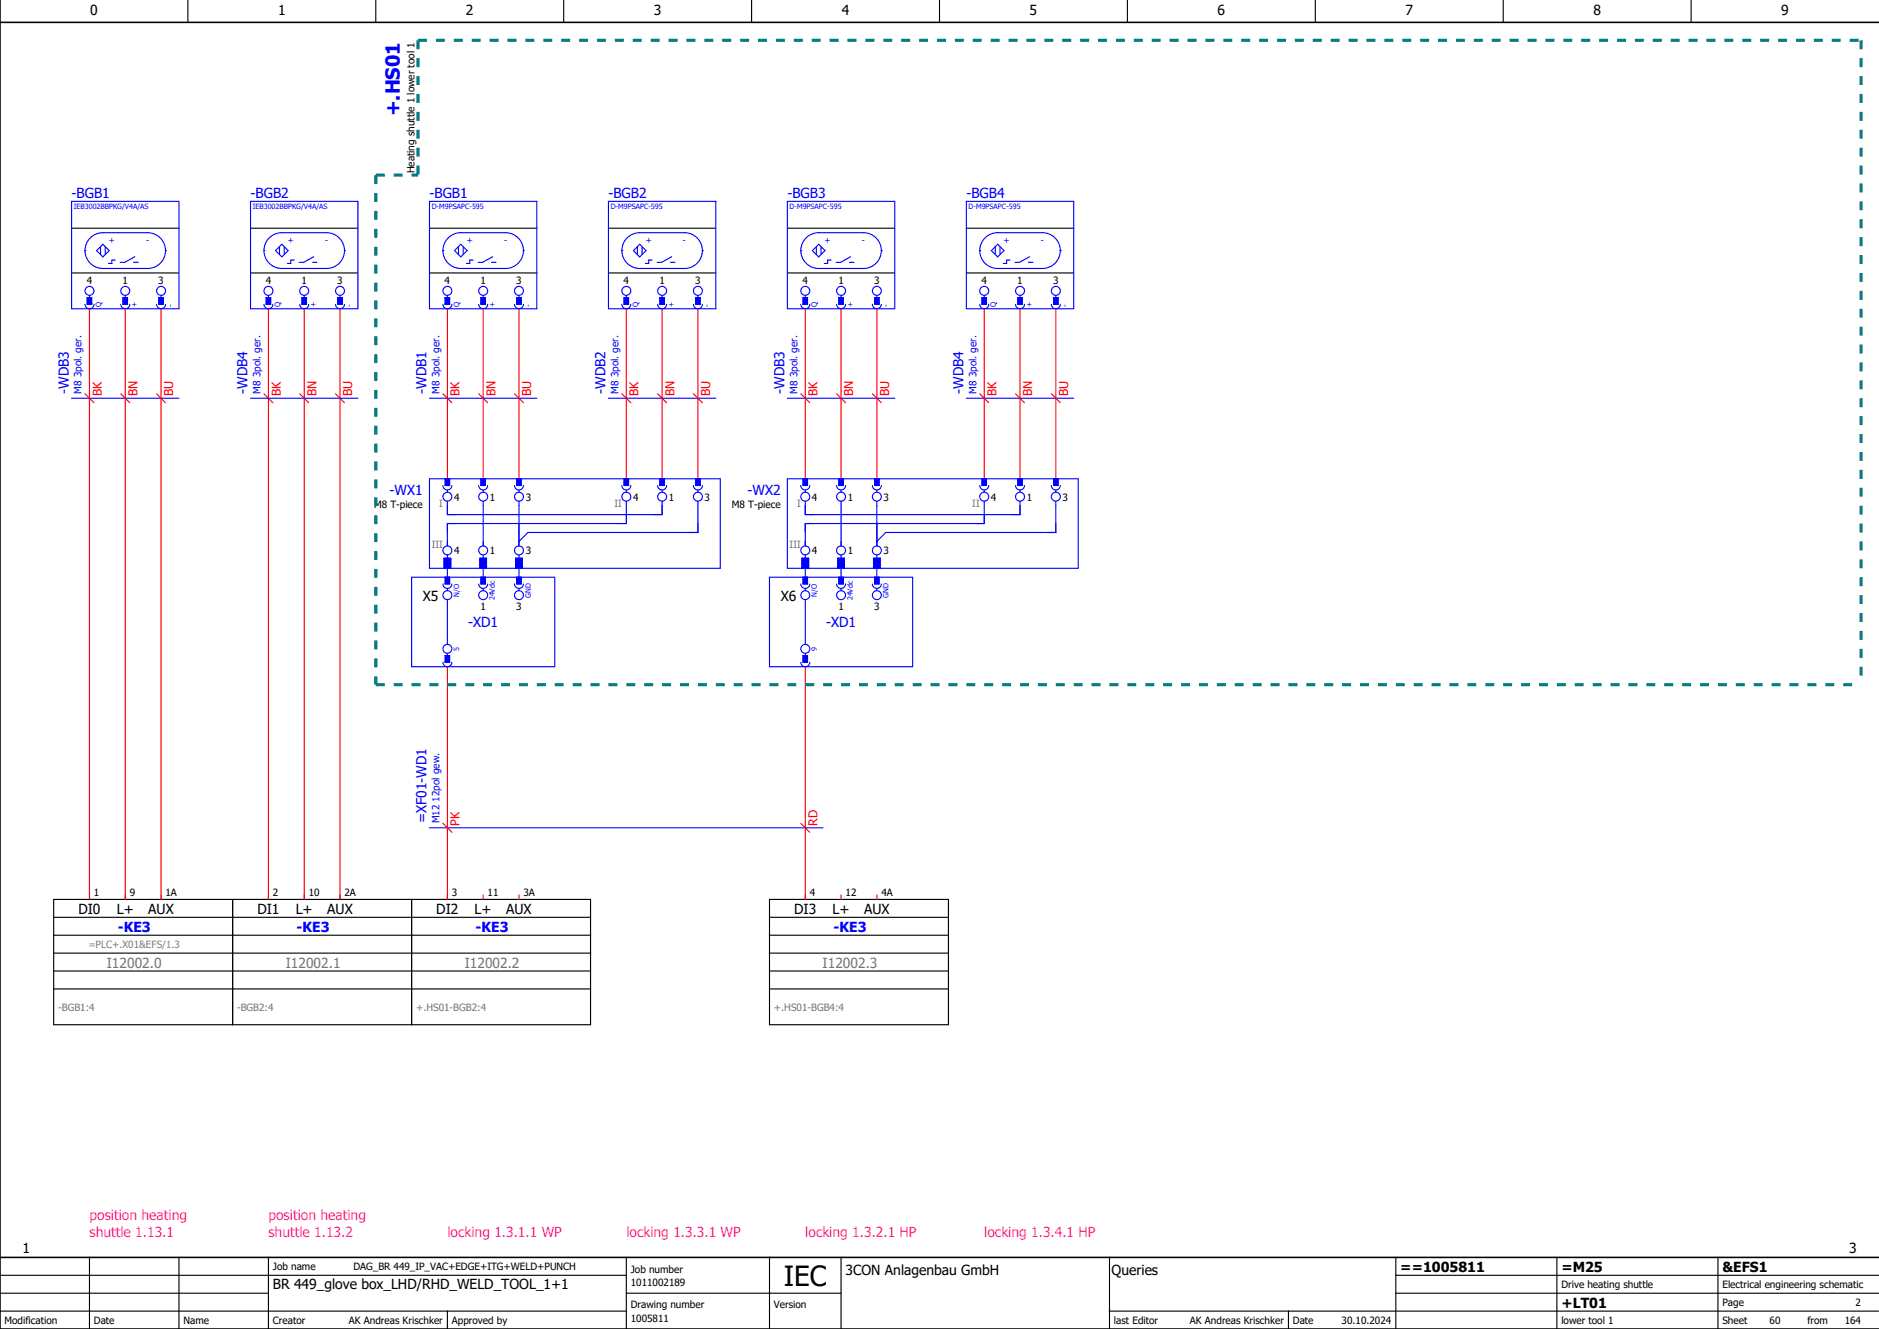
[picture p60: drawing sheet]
<svg xmlns="http://www.w3.org/2000/svg" width="420mm" height="297mm" viewBox="0 0 420 297" stroke-linecap="round" stroke-linejoin="round" font-family="sans-serif">
<defs><g id="words">
<text font-size="6.2" x="175.2" y="287.5">IEC</text>
<text font-size="4.3" fill="#00f" x="89.4" y="26" transform="rotate(-90 89.4 26)">+.HS01</text>
<g font-size="3.1">
<text x="20.2" y="3.4">0</text>
<text x="62.2" y="3.4">1</text>
<text x="104.2" y="3.4">2</text>
<text x="146.2" y="3.4">3</text>
<text x="188.2" y="3.4">4</text>
<text x="230.2" y="3.4">5</text>
<text x="272.2" y="3.4">6</text>
<text x="314.2" y="3.4">7</text>
<text x="356.2" y="3.4">8</text>
<text x="398.2" y="3.4">9</text>
<text x="94.5" y="134.2">X5</text>
<text x="174.5" y="134.2">X6</text>
<text x="17.5" y="204.3">DI0</text>
<text x="26.1" y="204.3">L+</text>
<text x="33.1" y="204.3">AUX</text>
<text x="57.5" y="204.3">DI1</text>
<text x="66.1" y="204.3">L+</text>
<text x="73.1" y="204.3">AUX</text>
<text x="97.5" y="204.3">DI2</text>
<text x="106.1" y="204.3">L+</text>
<text x="113.1" y="204.3">AUX</text>
<text x="177.5" y="204.3">DI3</text>
<text x="186.1" y="204.3">L+</text>
<text x="193.1" y="204.3">AUX</text>
<text x="5" y="280">1</text>
<text x="413.3" y="280">3</text>
<text x="189" y="285">3CON Anlagenbau GmbH</text>
<text x="248.5" y="284.9">Queries</text>
<text x="313" y="284.2">==1005811</text>
<text x="349" y="284.2">=M25</text>
<text x="385" y="284.2">&amp;EFS1</text>
<text x="61" y="288">BR 449_glove box_LHD/RHD_WELD_TOOL_1+1</text>
<text x="349" y="292.2">+LT01</text>
</g>
<g font-size="3.1" fill="#00f">
<text x="16" y="44.4">-BGB1</text>
<text x="56" y="44.4">-BGB2</text>
<text x="96" y="44.4">-BGB1</text>
<text x="136" y="44.4">-BGB2</text>
<text x="176" y="44.4">-BGB3</text>
<text x="216" y="44.4">-BGB4</text>
<text x="15.4" y="88" transform="rotate(-90 15.4 88)">-WDB3</text>
<text x="55.4" y="88" transform="rotate(-90 55.4 88)">-WDB4</text>
<text x="95.4" y="88" transform="rotate(-90 95.4 88)">-WDB1</text>
<text x="135.4" y="88" transform="rotate(-90 135.4 88)">-WDB2</text>
<text x="175.4" y="88" transform="rotate(-90 175.4 88)">-WDB3</text>
<text x="215.4" y="88" transform="rotate(-90 215.4 88)">-WDB4</text>
<text x="87.1" y="110.6">-WX1</text>
<text x="167.1" y="110.6">-WX2</text>
<text x="104.6" y="140.1">-XD1</text>
<text x="184.6" y="140.1">-XD1</text>
<text x="95.4" y="184" transform="rotate(-90 95.4 184)">=XF01-WD1</text>
<text x="26.3" y="208.2">-KE3</text>
<text x="66.3" y="208.2">-KE3</text>
<text x="106.3" y="208.2">-KE3</text>
<text x="186.3" y="208.2">-KE3</text>
</g>
<g font-size="3.1" fill="#767676">
<text x="23.9" y="216.2">I12002.0</text>
<text x="63.9" y="216.2">I12002.1</text>
<text x="103.9" y="216.2">I12002.2</text>
<text x="183.9" y="216.2">I12002.3</text>
</g>
<g font-size="3.1" fill="#f0f">
<text x="20" y="272.6">position heating</text>
<text x="60" y="272.6">position heating</text>
<text x="20" y="276.4">shuttle 1.13.1</text>
<text x="60" y="276.4">shuttle 1.13.2</text>
<text x="100" y="276.4">locking 1.3.1.1 WP</text>
<text x="140" y="276.4">locking 1.3.3.1 WP</text>
<text x="180" y="276.4">locking 1.3.2.1 HP</text>
<text x="220" y="276.4">locking 1.3.4.1 HP</text>
</g>
<g font-size="2.7" fill="#f00">
<text x="22.7" y="88.5" transform="rotate(-90 22.7 88.5)">BK</text>
<text x="30.7" y="88.5" transform="rotate(-90 30.7 88.5)">BN</text>
<text x="38.7" y="88.5" transform="rotate(-90 38.7 88.5)">BU</text>
<text x="62.7" y="88.5" transform="rotate(-90 62.7 88.5)">BK</text>
<text x="70.7" y="88.5" transform="rotate(-90 70.7 88.5)">BN</text>
<text x="78.7" y="88.5" transform="rotate(-90 78.7 88.5)">BU</text>
<text x="102.7" y="88.5" transform="rotate(-90 102.7 88.5)">BK</text>
<text x="110.7" y="88.5" transform="rotate(-90 110.7 88.5)">BN</text>
<text x="118.7" y="88.5" transform="rotate(-90 118.7 88.5)">BU</text>
<text x="142.7" y="88.5" transform="rotate(-90 142.7 88.5)">BK</text>
<text x="150.7" y="88.5" transform="rotate(-90 150.7 88.5)">BN</text>
<text x="158.7" y="88.5" transform="rotate(-90 158.7 88.5)">BU</text>
<text x="182.7" y="88.5" transform="rotate(-90 182.7 88.5)">BK</text>
<text x="190.7" y="88.5" transform="rotate(-90 190.7 88.5)">BN</text>
<text x="198.7" y="88.5" transform="rotate(-90 198.7 88.5)">BU</text>
<text x="222.7" y="88.5" transform="rotate(-90 222.7 88.5)">BK</text>
<text x="230.7" y="88.5" transform="rotate(-90 230.7 88.5)">BN</text>
<text x="238.7" y="88.5" transform="rotate(-90 238.7 88.5)">BU</text>
<text x="102.7" y="184.5" transform="rotate(-90 102.7 184.5)">PK</text>
<text x="182.7" y="184.5" transform="rotate(-90 182.7 184.5)">RD</text>
</g>
<g font-size="2.2">
<text x="92.6" y="38.8" transform="rotate(-90 92.6 38.8)">Heating shuttle 1 lower tool 1</text>
<text x="19.4" y="63.5">4</text>
<text x="27.4" y="63.5">1</text>
<text x="35.4" y="63.5">3</text>
<text x="59.4" y="63.5">4</text>
<text x="67.4" y="63.5">1</text>
<text x="75.4" y="63.5">3</text>
<text x="99.4" y="63.5">4</text>
<text x="107.4" y="63.5">1</text>
<text x="115.4" y="63.5">3</text>
<text x="139.4" y="63.5">4</text>
<text x="147.4" y="63.5">1</text>
<text x="155.4" y="63.5">3</text>
<text x="179.4" y="63.5">4</text>
<text x="187.4" y="63.5">1</text>
<text x="195.4" y="63.5">3</text>
<text x="219.4" y="63.5">4</text>
<text x="227.4" y="63.5">1</text>
<text x="235.4" y="63.5">3</text>
<text x="83.6" y="113.5">M8 T-piece</text>
<text x="101.5" y="111.9">4</text>
<text x="109.5" y="111.9">1</text>
<text x="117.5" y="111.9">3</text>
<text x="141.5" y="111.9">4</text>
<text x="149.5" y="111.9">1</text>
<text x="157.5" y="111.9">3</text>
<text x="163.6" y="113.5">M8 T-piece</text>
<text x="181.5" y="111.9">4</text>
<text x="189.5" y="111.9">1</text>
<text x="197.5" y="111.9">3</text>
<text x="221.5" y="111.9">4</text>
<text x="229.5" y="111.9">1</text>
<text x="237.5" y="111.9">3</text>
<text x="101.5" y="123.9">4</text>
<text x="109.5" y="123.9">1</text>
<text x="117.5" y="123.9">3</text>
<text x="181.5" y="123.9">4</text>
<text x="189.5" y="123.9">1</text>
<text x="197.5" y="123.9">3</text>
<text x="107.4" y="136.2">1</text>
<text x="115.4" y="136.2">3</text>
<text x="187.4" y="136.2">1</text>
<text x="195.4" y="136.2">3</text>
<text x="21" y="200.3">1</text>
<text x="29" y="200.3">9</text>
<text x="37" y="200.3">1A</text>
<text x="61" y="200.3">2</text>
<text x="69" y="200.3">10</text>
<text x="77" y="200.3">2A</text>
<text x="101" y="200.3">3</text>
<text x="109" y="200.3">11</text>
<text x="117" y="200.3">3A</text>
<text x="181" y="200.3">4</text>
<text x="189" y="200.3">12</text>
<text x="197" y="200.3">4A</text>
<text x="61" y="283.9">Job name</text>
<text x="79" y="283.9">DAG_BR 449_IP_VAC+EDGE+ITG+WELD+PUNCH</text>
<text x="141" y="287.4">1011002189</text>
<text x="141" y="284.4">Job number</text>
<text x="349" y="287.9">Drive heating shuttle</text>
<text x="385" y="287.9">Electrical engineering schematic</text>
<text x="141" y="292.4">Drawing number</text>
<text x="173" y="292.4">Version</text>
<text x="385" y="291.9">Page</text>
<text x="414.8" y="291.9">2</text>
<text x="1" y="295.9">Modification</text>
<text x="21" y="295.9">Date</text>
<text x="41" y="295.9">Name</text>
<text x="61" y="295.9">Creator</text>
<text x="78" y="295.9">AK Andreas Krischker</text>
<text x="101" y="295.9">Approved by</text>
<text x="141" y="295.4">1005811</text>
<text x="249" y="295.9">last Editor</text>
<text x="266" y="295.9">AK Andreas Krischker</text>
<text x="289" y="295.9">Date</text>
<text x="299.9" y="295.9">30.10.2024</text>
<text x="349" y="295.9">lower tool 1</text>
<text x="385" y="295.9">Sheet</text>
<text x="395.6" y="295.9">60</text>
<text x="404" y="295.9">from</text>
<text x="412.3" y="295.9">164</text>
</g>
<g font-size="2.2" fill="#00f">
<text x="18.2" y="88" transform="rotate(-90 18.2 88)">M8 3pol. ger.</text>
<text x="58.2" y="88" transform="rotate(-90 58.2 88)">M8 3pol. ger.</text>
<text x="98.2" y="88" transform="rotate(-90 98.2 88)">M8 3pol. ger.</text>
<text x="138.2" y="88" transform="rotate(-90 138.2 88)">M8 3pol. ger.</text>
<text x="178.2" y="88" transform="rotate(-90 178.2 88)">M8 3pol. ger.</text>
<text x="218.2" y="88" transform="rotate(-90 218.2 88)">M8 3pol. ger.</text>
<text x="98.2" y="184" transform="rotate(-90 98.2 184)">M12 12pol gew.</text>
</g>
<g font-size="2.2" fill="#767676">
<text x="98.2" y="113.2">I</text>
<text x="137.3" y="113.2">II</text>
<text x="178.2" y="113.2">I</text>
<text x="217.3" y="113.2">II</text>
<text x="96.5" y="122.5">III</text>
<text x="176.5" y="122.5">III</text>
<text x="13" y="225.9">-BGB1:4</text>
<text x="53" y="225.9">-BGB2:4</text>
<text x="93" y="225.9">+.HS01-BGB2:4</text>
<text x="173" y="225.9">+.HS01-BGB4:4</text>
</g>
<text font-size="2.2" fill="#7ca552" x="19.7" y="211.9">=PLC+.X01&amp;EFS/1.3</text>
<g font-size="1.9" fill="#00f">
<text x="24.3" y="54.2">+</text>
<text x="32.7" y="54.2">-</text>
<text x="64.3" y="54.2">+</text>
<text x="72.7" y="54.2">-</text>
<text x="104.3" y="54.2">+</text>
<text x="112.7" y="54.2">-</text>
<text x="144.3" y="54.2">+</text>
<text x="152.7" y="54.2">-</text>
<text x="184.3" y="54.2">+</text>
<text x="192.7" y="54.2">-</text>
<text x="224.3" y="54.2">+</text>
<text x="232.7" y="54.2">-</text>
</g>
<g font-size="1.6" fill="#00f">
<text x="16.5" y="46.6">IEB3002BBPKG/V4A/AS</text>
<text x="56.5" y="46.6">IEB3002BBPKG/V4A/AS</text>
<text x="96.5" y="46.6">D-M9PSAPC-595</text>
<text x="136.5" y="46.6">D-M9PSAPC-595</text>
<text x="176.5" y="46.6">D-M9PSAPC-595</text>
<text x="216.5" y="46.6">D-M9PSAPC-595</text>
<text x="22.6" y="68.5" transform="rotate(-90 22.6 68.5)">Q</text>
<text x="30.6" y="68.5" transform="rotate(-90 30.6 68.5)">+</text>
<text x="38.6" y="68.5" transform="rotate(-90 38.6 68.5)">-</text>
<text x="62.6" y="68.5" transform="rotate(-90 62.6 68.5)">Q</text>
<text x="70.6" y="68.5" transform="rotate(-90 70.6 68.5)">+</text>
<text x="78.6" y="68.5" transform="rotate(-90 78.6 68.5)">-</text>
<text x="102.6" y="68.5" transform="rotate(-90 102.6 68.5)">Q</text>
<text x="110.6" y="68.5" transform="rotate(-90 110.6 68.5)">+</text>
<text x="118.6" y="68.5" transform="rotate(-90 118.6 68.5)">-</text>
<text x="142.6" y="68.5" transform="rotate(-90 142.6 68.5)">Q</text>
<text x="150.6" y="68.5" transform="rotate(-90 150.6 68.5)">+</text>
<text x="158.6" y="68.5" transform="rotate(-90 158.6 68.5)">-</text>
<text x="182.6" y="68.5" transform="rotate(-90 182.6 68.5)">Q</text>
<text x="190.6" y="68.5" transform="rotate(-90 190.6 68.5)">+</text>
<text x="198.6" y="68.5" transform="rotate(-90 198.6 68.5)">-</text>
<text x="222.6" y="68.5" transform="rotate(-90 222.6 68.5)">Q</text>
<text x="230.6" y="68.5" transform="rotate(-90 230.6 68.5)">+</text>
<text x="238.6" y="68.5" transform="rotate(-90 238.6 68.5)">-</text>
<text x="102.6" y="133.4" transform="rotate(-90 102.6 133.4)">N/O</text>
<text x="110.6" y="134.2" transform="rotate(-90 110.6 134.2)">24Vdc</text>
<text x="118.6" y="133.6" transform="rotate(-90 118.6 133.6)">GND</text>
<text x="182.6" y="133.4" transform="rotate(-90 182.6 133.4)">N/O</text>
<text x="190.6" y="134.2" transform="rotate(-90 190.6 134.2)">24Vdc</text>
<text x="198.6" y="133.6" transform="rotate(-90 198.6 133.6)">GND</text>
<text x="102.6" y="145.4" transform="rotate(-90 102.6 145.4)">5</text>
<text x="182.6" y="145.4" transform="rotate(-90 182.6 145.4)">9</text>
</g>
</g></defs>
<g fill="none" stroke="#000" stroke-width=".25">
<path d="M42 0v5M84 0v5M126 0v5M168 0v5M210 0v5M252 0v5M294 0v5M336 0v5M378 0v5M16 51h24M56 51h24M96 51h24"/>
<path d="M136 51h24M176 51h24M216 51h24M16 61h24M56 61h24M96 61h24M136 61h24M176 61h24M216 61h24M12 201h120v28h-120zM12 205h120M12 209h120"/>
<path d="M12 213h120M12 217h120M52 201v28M92 201v28M172 201h40v28h-40zM172 205h40M172 209h40M172 213h40M172 217h40M12 221h120M172 221h40M0 293h140"/>
<path d="M0 289h60M0 285h140M20 281v16M40 281v16M60 281v16M100 293v3.9M140 289h48M140 281v16M172 281v16M188 281v16M248 293h171.9M248 281v16"/>
<path d="M288 293v3.9M312 289h107.9M312 281v16M348 281v16M384 281v16M420 285h-108"/>
</g>
<path d="M0 0v297h420M0 5h420M0 281h420" fill="none" stroke="#000" stroke-width=".35"/>
<g fill="none" stroke="#f00" stroke-width=".25">
<path d="M20 69v132M28 69v132M36 69v132M60 69v132M68 69v132M76 69v132M100 69v38M108 69v38M116 69v38M140 69v38M148 69v38M156 69v38"/>
<path d="M180 69v38M188 69v38M196 69v38M220 69v38M228 69v38M236 69v38M19 88l2 2M27 88l2 2M35 88l2 2M59 88l2 2M67 88l2 2M75 88l2 2"/>
<path d="M99 88l2 2M107 88l2 2M115 88l2 2M139 88l2 2M147 88l2 2M155 88l2 2M179 88l2 2M187 88l2 2M195 88l2 2M219 88l2 2M227 88l2 2M235 88l2 2"/>
<path d="M100 149v52M180 149v52M99 184l2 2M108 200v1M116 200v1M179 184l2 2M188 200v1M196 200v1"/>
</g>
<g fill="none" stroke="#00f" stroke-width=".25">
<path d="M16 45h24v24h-24zM19 56a4 4 0 0 0 4 4h10a4 4 0 0 0 4-4M19 56a4 4 0 0 1 4-4h10a4 4 0 0 1 4 4M19 56h.1M21.6 56l1.4-1.4 1.4 1.4-1.4 1.4zM22.5 55.1v1.8M23.5 55.1v1.8M25.7 58.1h-.7v.8h-.7M29.9 58.6h1M30.1 57.4l-2.2 1.2h-1M37 56h.1M56 45h24v24h-24z"/>
<path d="M59 56a4 4 0 0 0 4 4h10a4 4 0 0 0 4-4M59 56a4 4 0 0 1 4-4h10a4 4 0 0 1 4 4M59 56h.1M61.6 56l1.4-1.4 1.4 1.4-1.4 1.4zM62.5 55.1v1.8M63.5 55.1v1.8M65.8 58.1h-.8v.8h-.7M69.9 58.6h1M70.1 57.4l-2.2 1.2h-1M77 56h.1M96 45h24v24h-24zM99 56a4 4 0 0 0 4 4h10a4 4 0 0 0 4-4"/>
<path d="M99 56a4 4 0 0 1 4-4h10a4 4 0 0 1 4 4M99 56h.1M101.6 56l1.4-1.4 1.4 1.4-1.4 1.4zM102.5 55.1v1.8M103.5 55.1v1.8M105.8 58.1h-.8v.8h-.7M109.9 58.6h1M110.1 57.4l-2.2 1.2h-1M117 56h.1M136 45h24v24h-24zM139 56a4 4 0 0 0 4 4h10a4 4 0 0 0 4-4M139 56a4 4 0 0 1 4-4h10a4 4 0 0 1 4 4"/>
<path d="M139 56h.1M141.6 56l1.4-1.4 1.4 1.4-1.4 1.4zM142.5 55.1v1.8M143.5 55.1v1.8M145.8 58.1h-.8v.8h-.7M149.9 58.6h1M150.1 57.4l-2.2 1.2h-1M157 56h.1M176 45h24v24h-24zM179 56a4 4 0 0 0 4 4h10a4 4 0 0 0 4-4M179 56a4 4 0 0 1 4-4h10a4 4 0 0 1 4 4M179 56h.1"/>
<path d="M181.6 56l1.4-1.4 1.4 1.4-1.4 1.4zM182.5 55.1v1.8M183.5 55.1v1.8M185.7 58.1h-.7v.8h-.7M189.9 58.6h1M190.1 57.4l-2.2 1.2h-1M197 56h.1M216 45h24v24h-24zM219 56a4 4 0 0 0 4 4h10a4 4 0 0 0 4-4M219 56a4 4 0 0 1 4-4h10a4 4 0 0 1 4 4M219 56h.1M221.6 56l1.4-1.4 1.4 1.4-1.4 1.4z"/>
<path d="M222.5 55.1v1.8M223.5 55.1v1.8M225.7 58.1h-.7v.8h-.8M229.9 58.6h1M230.1 57.4l-2.2 1.2h-1M237 56h.1M19 68a1 1 0 0 0 1 1 1 1 0 0 0 1-1M19.5 66.5h1v1.5h-1zM20 66v.5M27 68a1 1 0 0 0 1 1 1 1 0 0 0 1-1M27.5 66.5h1v1.5h-1zM28 66v.5"/>
<path d="M35 68a1 1 0 0 0 1 1 1 1 0 0 0 1-1M35.5 66.5h1v1.5h-1zM36 66v.5M59 68a1 1 0 0 0 1 1 1 1 0 0 0 1-1M59.5 66.5h1v1.5h-1zM60 66v.5M67 68a1 1 0 0 0 1 1 1 1 0 0 0 1-1M67.5 66.5h1v1.5h-1zM68 66v.5M75 68a1 1 0 0 0 1 1 1 1 0 0 0 1-1M75.5 66.5h1v1.5h-1zM76 66v.5"/>
<path d="M99 68a1 1 0 0 0 1 1 1 1 0 0 0 1-1M99.5 66.5h1v1.5h-1zM100 66v.5M107 68a1 1 0 0 0 1 1 1 1 0 0 0 1-1M107.5 66.5h1v1.5h-1zM108 66v.5M115 68a1 1 0 0 0 1 1 1 1 0 0 0 1-1M115.5 66.5h1v1.5h-1zM116 66v.5M139 68a1 1 0 0 0 1 1 1 1 0 0 0 1-1M139.5 66.5h1v1.5h-1zM140 66v.5"/>
<path d="M147 68a1 1 0 0 0 1 1 1 1 0 0 0 1-1M147.5 66.5h1v1.5h-1zM148 66v.5M155 68a1 1 0 0 0 1 1 1 1 0 0 0 1-1M155.5 66.5h1v1.5h-1zM156 66v.5M179 68a1 1 0 0 0 1 1 1 1 0 0 0 1-1M179.5 66.5h1v1.5h-1zM180 66v.5M187 68a1 1 0 0 0 1 1 1 1 0 0 0 1-1M187.5 66.5h1v1.5h-1zM188 66v.5"/>
<path d="M195 68a1 1 0 0 0 1 1 1 1 0 0 0 1-1M195.5 66.5h1v1.5h-1zM196 66v.5M219 68a1 1 0 0 0 1 1 1 1 0 0 0 1-1M219.5 66.5h1v1.5h-1zM220 66v.5M227 68a1 1 0 0 0 1 1 1 1 0 0 0 1-1M227.5 66.5h1v1.5h-1zM228 66v.5M235 68a1 1 0 0 0 1 1 1 1 0 0 0 1-1M235.5 66.5h1v1.5h-1zM236 66v.5"/>
<path d="M16 89h24M56 89h24M96 89h24M136 89h24M176 89h24M216 89h24M96 107h65v20h-65zM99 108.5a1 1 0 0 0 1 1 1 1 0 0 0 1-1M99.5 107v1.5h1v-1.5M100 109.5v.5M100 112v3h48v-3M107 108.5a1 1 0 0 0 1 1 1 1 0 0 0 1-1"/>
<path d="M107.5 107v1.5h1v-1.5M108 109.5v.5M108 112v10M115 108.5a1 1 0 0 0 1 1 1 1 0 0 0 1-1M115.5 107v1.5h1v-1.5M116 109.5v.5M116 112v10M139 108.5a1 1 0 0 0 1 1 1 1 0 0 0 1-1M139.5 107v1.5h1v-1.5M140 112v5h-40v5M140 109.5v.5M147 108.5a1 1 0 0 0 1 1 1 1 0 0 0 1-1"/>
<path d="M147.5 107v1.5h1v-1.5M148 109.5v.5M155 108.5a1 1 0 0 0 1 1 1 1 0 0 0 1-1M155.5 107v1.5h1v-1.5M156 112v7h-38l-2 2M156 109.5v.5M176 107h65v20h-65zM179 108.5a1 1 0 0 0 1 1 1 1 0 0 0 1-1M179.5 107v1.5h1v-1.5M180 109.5v.5M180 112v3h48v-3M187 108.5a1 1 0 0 0 1 1 1 1 0 0 0 1-1"/>
<path d="M187.5 107v1.5h1v-1.5M188 109.5v.5M188 112v10M195 108.5a1 1 0 0 0 1 1 1 1 0 0 0 1-1M195.5 107v1.5h1v-1.5M196 109.5v.5M196 112v10M219 108.5a1 1 0 0 0 1 1 1 1 0 0 0 1-1M219.5 107v1.5h1v-1.5M220 112v5h-40v5M220 109.5v.5M227 108.5a1 1 0 0 0 1 1 1 1 0 0 0 1-1"/>
<path d="M227.5 107v1.5h1v-1.5M228 109.5v.5M235 108.5a1 1 0 0 0 1 1 1 1 0 0 0 1-1M235.5 107v1.5h1v-1.5M236 112v7h-38l-2 2M236 109.5v.5M92 129h32v20h-32zM99 130.5a1 1 0 0 0 1 1 1 1 0 0 0 1-1M99.3 127v-2.3h1.5v2.3M99.5 129v1.5h1v-1.5M100 124v.7M100 127v2"/>
<path d="M100 131.5v.5M100 134v10M107 130.5a1 1 0 0 0 1 1 1 1 0 0 0 1-1M107.3 127v-2.3h1.5v2.3M107.5 129v1.5h1v-1.5M108 124v.7M108 127v2M108 131.5v.5M115 130.5a1 1 0 0 0 1 1 1 1 0 0 0 1-1M115.3 127v-2.3h1.5v2.3M115.5 129v1.5h1v-1.5M116 124v.7"/>
<path d="M116 127v2M116 131.5v.5M172 129h32v20h-32zM179 130.5a1 1 0 0 0 1 1 1 1 0 0 0 1-1M179.2 127v-2.3h1.5v2.3M179.5 129v1.5h1v-1.5M180 124v.7M180 127v2M180 131.5v.5M180 134v10M187 130.5a1 1 0 0 0 1 1 1 1 0 0 0 1-1M187.2 127v-2.3h1.5v2.3"/>
<path d="M187.5 129v1.5h1v-1.5M188 124v.7M188 127v2M188 131.5v.5M195 130.5a1 1 0 0 0 1 1 1 1 0 0 0 1-1M195.3 127v-2.3h1.5v2.3M195.5 129v1.5h1v-1.5M196 124v.7M196 127v2M196 131.5v.5M99 148a1 1 0 0 0 1 1 1 1 0 0 0 1-1M99.5 146.5h1v1.5h-1z"/>
<path d="M100 146v.5M179 148a1 1 0 0 0 1 1 1 1 0 0 0 1-1M179.5 146.5h1v1.5h-1zM180 146v.5M96 185h88"/>
<circle cx="20" cy="65" r="1"/>
<circle cx="28" cy="65" r="1"/>
<circle cx="36" cy="65" r="1"/>
<circle cx="60" cy="65" r="1"/>
<circle cx="68" cy="65" r="1"/>
<circle cx="76" cy="65" r="1"/>
<circle cx="100" cy="65" r="1"/>
<circle cx="108" cy="65" r="1"/>
<circle cx="116" cy="65" r="1"/>
<circle cx="140" cy="65" r="1"/>
<circle cx="148" cy="65" r="1"/>
<circle cx="156" cy="65" r="1"/>
<circle cx="180" cy="65" r="1"/>
<circle cx="188" cy="65" r="1"/>
<circle cx="196" cy="65" r="1"/>
<circle cx="220" cy="65" r="1"/>
<circle cx="228" cy="65" r="1"/>
<circle cx="236" cy="65" r="1"/>
<circle cx="100" cy="111" r="1"/>
<circle cx="108" cy="111" r="1"/>
<circle cx="116" cy="111" r="1"/>
<circle cx="140" cy="111" r="1"/>
<circle cx="148" cy="111" r="1"/>
<circle cx="156" cy="111" r="1"/>
<circle cx="180" cy="111" r="1"/>
<circle cx="188" cy="111" r="1"/>
<circle cx="196" cy="111" r="1"/>
<circle cx="220" cy="111" r="1"/>
<circle cx="228" cy="111" r="1"/>
<circle cx="236" cy="111" r="1"/>
<circle cx="100" cy="133" r="1"/>
<circle cx="100" cy="123" r="1"/>
<circle cx="108" cy="133" r="1"/>
<circle cx="108" cy="123" r="1"/>
<circle cx="116" cy="133" r="1"/>
<circle cx="116" cy="123" r="1"/>
<circle cx="180" cy="133" r="1"/>
<circle cx="180" cy="123" r="1"/>
<circle cx="188" cy="133" r="1"/>
<circle cx="188" cy="123" r="1"/>
<circle cx="196" cy="133" r="1"/>
<circle cx="196" cy="123" r="1"/>
<circle cx="100" cy="145" r="1"/>
<circle cx="180" cy="145" r="1"/>
</g>
<g fill="#00f" stroke="#00f" stroke-width=".22">
<path d="M99.5 66.5h1v1.5h-1z"/>
<path d="M107.5 66.5h1v1.5h-1z"/>
<path d="M115.5 66.5h1v1.5h-1z"/>
<path d="M139.5 66.5h1v1.5h-1z"/>
<path d="M147.5 66.5h1v1.5h-1z"/>
<path d="M155.5 66.5h1v1.5h-1z"/>
<path d="M19.5 66.5h1v1.5h-1z"/>
<path d="M27.5 66.5h1v1.5h-1z"/>
<path d="M35.5 66.5h1v1.5h-1z"/>
<path d="M59.5 66.5h1v1.5h-1z"/>
<path d="M67.5 66.5h1v1.5h-1z"/>
<path d="M75.5 66.5h1v1.5h-1z"/>
<path d="M99.5 129h1v1.5h-1z"/>
<path d="M99.5 146.5h1v1.5h-1z"/>
<path d="M107.5 129h1v1.5h-1z"/>
<path d="M115.5 129h1v1.5h-1z"/>
<path d="M179.5 129h1v1.5h-1z"/>
<path d="M179.5 146.5h1v1.5h-1z"/>
<path d="M187.5 129h1v1.5h-1z"/>
<path d="M195.5 129h1v1.5h-1z"/>
<path d="M179.5 66.5h1v1.5h-1z"/>
<path d="M187.5 66.5h1v1.5h-1z"/>
<path d="M195.5 66.5h1v1.5h-1z"/>
<path d="M219.5 66.5h1v1.5h-1z"/>
<path d="M227.5 66.5h1v1.5h-1z"/>
<path d="M235.5 66.5h1v1.5h-1z"/>
<path d="M107.5 107h1v1.5h-1z"/>
<path d="M115.5 107h1v1.5h-1z"/>
<path d="M99.5 107h1v1.5h-1z"/>
<path d="M147.5 107h1v1.5h-1z"/>
<path d="M155.5 107h1v1.5h-1z"/>
<path d="M139.5 107h1v1.5h-1z"/>
<path d="M107.3 124.7h1.5v2.3h-1.5z"/>
<path d="M115.3 124.7h1.5v2.3h-1.5z"/>
<path d="M99.3 124.7h1.5v2.3h-1.5z"/>
<path d="M187.5 107h1v1.5h-1z"/>
<path d="M195.5 107h1v1.5h-1z"/>
<path d="M179.5 107h1v1.5h-1z"/>
<path d="M227.5 107h1v1.5h-1z"/>
<path d="M235.5 107h1v1.5h-1z"/>
<path d="M219.5 107h1v1.5h-1z"/>
<path d="M187.2 124.7h1.5v2.3h-1.5z"/>
<path d="M195.3 124.7h1.5v2.3h-1.5z"/>
<path d="M179.2 124.7h1.5v2.3h-1.5z"/>
</g>
<path d="M93.4 9v30.1M93.4 9h322.6M416 9v144M84 39.1h9.4M84 39.1v113.9M84 153h332" fill="none" stroke="#007f7f" stroke-width=".7" stroke-dasharray="2 2" stroke-linecap="butt"/>
<use href="#words"/>
</svg>
